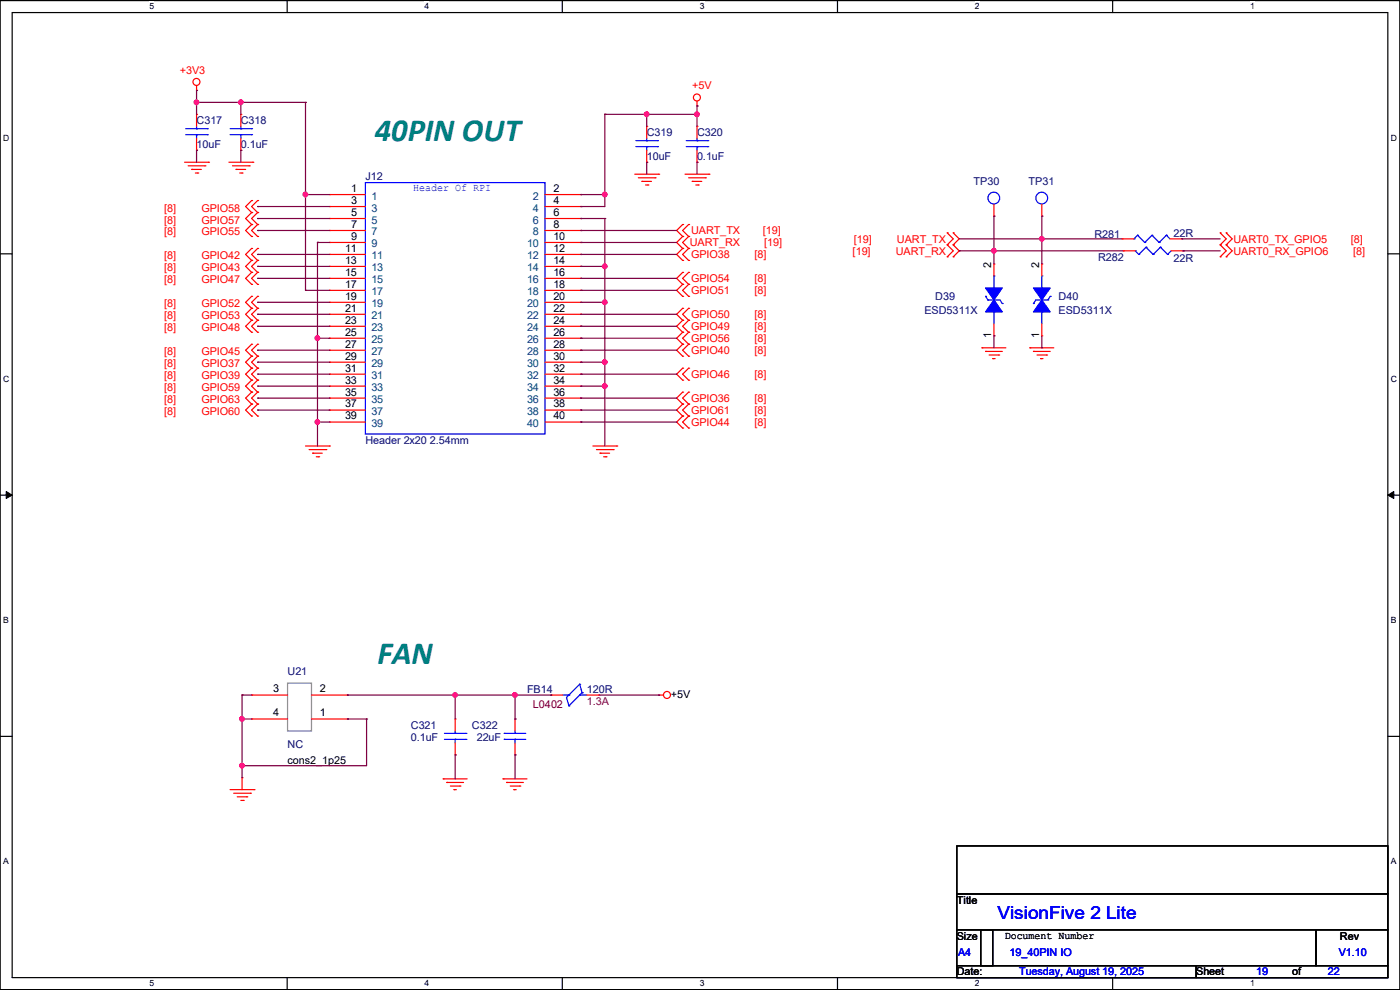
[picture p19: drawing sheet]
<svg xmlns="http://www.w3.org/2000/svg" width="297mm" height="210mm" viewBox="0 0 297 210" stroke-linecap="round" stroke-linejoin="round" font-family="sans-serif">
<defs><g id="words">
<g font-size="6.9" fill="#008080">
<text x="79.5" y="30">40PIN OUT</text>
<text x="80.1" y="140.8">FAN</text>
</g>
<text font-size="3.8" fill="#00f" x="211.6" y="195">VisionFive 2 Lite</text>
<g font-size="2.3" fill="#f00">
<text x="38.1" y="15.7">+3V3</text>
<text x="146.9" y="19">+5V</text>
<text x="34.8" y="44.9">[8]</text>
<text x="34.8" y="47.4">[8]</text>
<text x="42.7" y="44.9">GPIO58</text>
<text x="42.7" y="47.4">GPIO57</text>
<text x="34.8" y="50">[8]</text>
<text x="42.7" y="50">GPIO55</text>
<text x="146.3" y="52.2">UART_RX</text>
<text x="146.6" y="49.7">UART_TX</text>
<text x="161.8" y="49.7">[19]</text>
<text x="162.1" y="52.2">[19]</text>
<text x="181.1" y="51.5">[19]</text>
<text x="190.3" y="51.5">UART_TX</text>
<text x="261.7" y="51.5">UART0_TX_GPIO5</text>
<text x="286.5" y="51.5">[8]</text>
<text x="34.8" y="57.6">[8]</text>
<text x="34.8" y="55">[8]</text>
<text x="42.7" y="57.6">GPIO43</text>
<text x="42.7" y="55">GPIO42</text>
<text x="146.6" y="59.9">GPIO54</text>
<text x="146.6" y="54.8">GPIO38</text>
<text x="160.1" y="59.9">[8]</text>
<text x="160.1" y="54.8">[8]</text>
<text x="180.9" y="54">[19]</text>
<text x="190" y="54">UART_RX</text>
<text x="261.7" y="54">UART0_RX_GPIO6</text>
<text x="287.1" y="54">[8]</text>
<text x="34.8" y="65.2">[8]</text>
<text x="34.8" y="60.1">[8]</text>
<text x="42.7" y="65.2">GPIO52</text>
<text x="42.7" y="60.1">GPIO47</text>
<text x="146.6" y="62.4">GPIO51</text>
<text x="160.1" y="62.4">[8]</text>
<text x="34.8" y="70.3">[8]</text>
<text x="34.8" y="67.7">[8]</text>
<text x="42.7" y="70.3">GPIO48</text>
<text x="42.7" y="67.7">GPIO53</text>
<text x="146.6" y="67.5">GPIO50</text>
<text x="146.6" y="70">GPIO49</text>
<text x="160.1" y="67.5">[8]</text>
<text x="160.1" y="70">[8]</text>
<text x="34.8" y="77.9">[8]</text>
<text x="34.8" y="75.4">[8]</text>
<text x="42.7" y="77.9">GPIO37</text>
<text x="42.7" y="75.4">GPIO45</text>
<text x="146.6" y="72.6">GPIO56</text>
<text x="146.6" y="75.1">GPIO40</text>
<text x="160.1" y="72.6">[8]</text>
<text x="160.1" y="75.1">[8]</text>
<text x="34.8" y="80.4">[8]</text>
<text x="34.8" y="83">[8]</text>
<text x="42.7" y="80.4">GPIO39</text>
<text x="42.7" y="83">GPIO59</text>
<text x="146.6" y="80.2">GPIO46</text>
<text x="160.1" y="80.2">[8]</text>
<text x="34.8" y="88.1">[8]</text>
<text x="34.8" y="85.5">[8]</text>
<text x="42.7" y="88.1">GPIO60</text>
<text x="42.7" y="85.5">GPIO63</text>
<text x="146.6" y="87.8">GPIO61</text>
<text x="146.6" y="85.3">GPIO36</text>
<text x="160.1" y="87.8">[8]</text>
<text x="160.1" y="85.3">[8]</text>
<text x="146.6" y="90.3">GPIO44</text>
<text x="160.1" y="90.3">[8]</text>
</g>
<g font-size="2.3" fill="#000080">
<text x="41.7" y="26.3">C317</text>
<text x="51.1" y="26.3">C318</text>
<text x="137.2" y="28.9">C319</text>
<text x="147.9" y="28.9">C320</text>
<text x="41.7" y="31.4">10uF</text>
<text x="51.1" y="31.4">0.1uF</text>
<text x="137.2" y="34">10uF</text>
<text x="147.9" y="34">0.1uF</text>
<text x="77.5" y="38.3">J12</text>
<text x="206.5" y="39.3">TP30</text>
<text x="218.2" y="39.3">TP31</text>
<text x="232.2" y="50.5">R281</text>
<text x="249" y="50.2">22R</text>
<text x="233" y="55.3">R282</text>
<text x="249" y="55.5">22R</text>
<text x="198.4" y="63.7">D39</text>
<text x="224.6" y="63.7">D40</text>
<text x="196.1" y="66.7">ESD5311X</text>
<text x="224.6" y="66.7">ESD5311X</text>
<text x="77.5" y="94.1">Header 2x20 2.54mm</text>
<text x="61" y="143.2">U21</text>
<text x="111.8" y="147">FB14</text>
<text x="124.5" y="147">120R</text>
<text x="87.2" y="154.6">C321</text>
<text x="100.1" y="154.6">C322</text>
<text x="61" y="158.7">NC</text>
<text x="87.2" y="157.1">0.1uF</text>
<text x="101.1" y="157.1">22uF</text>
</g>
<g font-size="2.3">
<text x="74.5" y="40.7">1</text>
<text x="117.4" y="40.7">2</text>
<text x="74.5" y="43.3">3</text>
<text x="74.5" y="45.8">5</text>
<text x="117.4" y="43.3">4</text>
<text x="117.4" y="45.8">6</text>
<text x="73.2" y="53.4">11</text>
<text x="74.5" y="48.3">7</text>
<text x="74.5" y="50.9">9</text>
<text x="117.4" y="48.3">8</text>
<text x="117.4" y="50.9">10</text>
<text x="117.4" y="53.4">12</text>
<text x="73.2" y="56">13</text>
<text x="73.2" y="58.5">15</text>
<text x="117.4" y="56">14</text>
<text x="117.4" y="58.5">16</text>
<text x="210.3" y="56.8" transform="rotate(-90 210.3 56.8)">2</text>
<text x="220.5" y="56.8" transform="rotate(-90 220.5 56.8)">2</text>
<text x="73.2" y="61">17</text>
<text x="73.2" y="63.6">19</text>
<text x="117.4" y="61">18</text>
<text x="117.4" y="63.6">20</text>
<text x="73.2" y="66.1">21</text>
<text x="73.2" y="68.7">23</text>
<text x="73.2" y="71.2">25</text>
<text x="117.4" y="66.1">22</text>
<text x="117.4" y="68.7">24</text>
<text x="117.4" y="71.2">26</text>
<text x="210.3" y="71.8" transform="rotate(-90 210.3 71.8)">1</text>
<text x="220.5" y="71.8" transform="rotate(-90 220.5 71.8)">1</text>
<text x="73.2" y="73.7">27</text>
<text x="73.2" y="76.3">29</text>
<text x="117.4" y="73.7">28</text>
<text x="117.4" y="76.3">30</text>
<text x="73.2" y="78.8">31</text>
<text x="73.2" y="81.4">33</text>
<text x="73.2" y="83.9">35</text>
<text x="117.4" y="78.8">32</text>
<text x="117.4" y="81.4">34</text>
<text x="117.4" y="83.9">36</text>
<text x="73.2" y="86.4">37</text>
<text x="73.2" y="89">39</text>
<text x="117.4" y="86.4">38</text>
<text x="117.4" y="89">40</text>
<text x="58" y="146.9">3</text>
<text x="67.9" y="146.9">2</text>
<text x="142.3" y="148">+5V</text>
<text x="58" y="152">4</text>
<text x="67.9" y="152">1</text>
<text x="61" y="162">cons2_1p25</text>
<text x="203" y="191.7">Title</text>
<text x="203" y="199.3">Size</text>
<text x="213.1" y="199.1">Document Number</text>
<text x="284.3" y="199.3">Rev</text>
<text x="203" y="206.9">Date:</text>
<text x="253.8" y="206.9">Sheet</text>
<text x="274.1" y="206.9">of</text>
</g>
<g font-size="2.3" fill="#00f">
<text x="87.7" y="40.6">Header Of RPI</text>
<text x="203.2" y="202.9">A4</text>
<text x="214.2" y="202.9">19_40PIN IO</text>
<text x="284" y="202.9">V1.10</text>
<text x="216.2" y="206.9">Tuesday, August 19, 2025</text>
<text x="266.5" y="206.9">19</text>
<text x="281.7" y="206.9">22</text>
</g>
<g font-size="2.3" fill="#004080">
<text x="78.8" y="42.3">1</text>
<text x="78.8" y="44.9">3</text>
<text x="78.8" y="47.4">5</text>
<text x="113.1" y="42.3">2</text>
<text x="113.1" y="44.9">4</text>
<text x="113.1" y="47.4">6</text>
<text x="78.8" y="50">7</text>
<text x="78.8" y="52.5">9</text>
<text x="111.8" y="52.5">10</text>
<text x="113.1" y="50">8</text>
<text x="78.8" y="55">11</text>
<text x="78.8" y="57.6">13</text>
<text x="111.8" y="55">12</text>
<text x="111.8" y="57.6">14</text>
<text x="78.8" y="60.1">15</text>
<text x="78.8" y="62.7">17</text>
<text x="78.8" y="65.2">19</text>
<text x="111.8" y="60.1">16</text>
<text x="111.8" y="62.7">18</text>
<text x="111.8" y="65.2">20</text>
<text x="78.8" y="67.7">21</text>
<text x="78.8" y="70.3">23</text>
<text x="111.8" y="67.7">22</text>
<text x="111.8" y="70.3">24</text>
<text x="78.8" y="72.8">25</text>
<text x="78.8" y="75.4">27</text>
<text x="78.8" y="77.9">29</text>
<text x="111.8" y="72.8">26</text>
<text x="111.8" y="75.4">28</text>
<text x="111.8" y="77.9">30</text>
<text x="78.8" y="80.4">31</text>
<text x="78.8" y="83">33</text>
<text x="111.8" y="80.4">32</text>
<text x="111.8" y="83">34</text>
<text x="78.8" y="85.5">35</text>
<text x="78.8" y="88.1">37</text>
<text x="111.8" y="85.5">36</text>
<text x="111.8" y="88.1">38</text>
<text x="78.8" y="90.6">39</text>
<text x="111.8" y="90.6">40</text>
</g>
<text font-size="2.3" fill="#800040" x="124.5" y="149.5">1.3A</text>
<text font-size="2.3" fill="#800000" x="113.1" y="150.3">L0402</text>
<g font-size="1.8">
<text x="31.7" y="2">5</text>
<text x="90.1" y="2">4</text>
<text x="148.5" y="2">3</text>
<text x="206.8" y="2">2</text>
<text x="265.2" y="2">1</text>
<text x=".7" y="29.8">D</text>
<text x="295.1" y="29.8">D</text>
<text x=".7" y="81">C</text>
<text x="295.1" y="81">C</text>
<text x=".7" y="132.2">B</text>
<text x="295.1" y="132.2">B</text>
<text x=".7" y="183.4">A</text>
<text x="295.1" y="183.4">A</text>
<text x="31.7" y="209.3">5</text>
<text x="90.1" y="209.3">4</text>
<text x="148.5" y="209.3">3</text>
<text x="206.8" y="209.3">2</text>
<text x="265.2" y="209.3">1</text>
</g>
</g></defs>
<path d="M0 .1h297v209.8h-297zM2.6 2.7h291.8v204.7h-291.8z" fill="none" stroke="#000" stroke-width=".25"/>
<g fill="#fff">
<path d="M31.7 .4h1v2h-1z"/>
<path d="M31.7 207.6h1v2h-1z"/>
</g>
<path d="M60.9 .1v2.6M60.9 207.4v2.5" fill="none" stroke="#000" stroke-width=".25"/>
<g fill="#fff">
<path d="M90.1 .4h1v2h-1z"/>
<path d="M90.1 207.6h1v2h-1z"/>
</g>
<path d="M119.3 .1v2.6M119.3 207.4v2.5" fill="none" stroke="#000" stroke-width=".25"/>
<g fill="#fff">
<path d="M148.5 .4h.9v2h-.9z"/>
<path d="M148.5 207.6h.9v2h-.9z"/>
</g>
<path d="M177.7 .1v2.6M177.7 207.4v2.5" fill="none" stroke="#000" stroke-width=".25"/>
<g fill="#fff">
<path d="M206.8 .4h1v2h-1z"/>
<path d="M206.8 207.6h1v2h-1z"/>
</g>
<path d="M236.1 .1v2.6M236.1 207.4v2.5" fill="none" stroke="#000" stroke-width=".25"/>
<g fill="#fff">
<path d="M265.2 .4h1v2h-1z"/>
<path d="M265.2 207.6h1v2h-1z"/>
<path d="M.7 28.2h1.2v2h-1.2z"/>
<path d="M295.1 28.2h1.2v2h-1.2z"/>
<path d="M.7 79.4h1.2v2h-1.2z"/>
<path d="M295.1 79.4h1.2v2h-1.2z"/>
</g>
<path d="M0 53.8h2.6M294.4 53.8h2.6" fill="none" stroke="#000" stroke-width=".25"/>
<g fill="#fff">
<path d="M.7 130.6h1.2v2h-1.2z"/>
<path d="M295.1 130.6h1.1v2h-1.1z"/>
</g>
<path d="M0 105h2.6M294.4 105h2.6" fill="none" stroke="#000" stroke-width=".25"/>
<path d="M1.3 104.3l1.3 .7-1.3 .7zM294.4 105l1.3-.7v1.4z" fill="#000" stroke="#000" stroke-width=".21"/>
<g fill="#fff">
<path d="M.7 181.8h1.2v2h-1.2z"/>
<path d="M295.1 181.8h1.1v2h-1.1z"/>
</g>
<path d="M0 156.2h2.6M294.4 156.2h2.6M203 179.5h91.4v10.1h-91.4zM203 189.6h91.4v7.6h-91.4zM203 197.2h7.6v7.7h-7.6zM208.1 197.2h71.1v7.7h-71.1zM279.2 197.2h15.2v7.7h-15.2zM203 204.9h50.8v2.5h-50.8zM253.8 204.9h40.6v2.5h-40.6z" fill="none" stroke="#000" stroke-width=".25"/>
<g fill="none" stroke="#f00" stroke-width=".25">
<path d="M41.7 19.2h.1M41.7 18.2v1M39.2 34.4h5M39.9 35.2h3.6M40.7 35.9h.1M40.7 35.9h2M41.4 36.7h.6M41.7 24.3h.1M41.7 31.9h.1M41.7 24.3v2.5M41.7 29.3v2.6M42 36.7h.1"/>
<path d="M43.5 35.2h.1M44.2 34.4h.1M48.6 34.4h5M49.3 35.2h3.6M50.1 35.9h.1M50.1 35.9h2M50.8 36.7h.6M51.1 24.3h.1M51.1 31.9h.1M51.1 24.3v2.5M51.1 29.3v2.6M51.4 36.7h.1"/>
<path d="M52.9 35.2h.1M53.6 34.4h.1M134.7 37h5M135.4 37.7h3.6M136.2 38.5h.1M136.2 38.5h2M136.9 39.2h.6M137.2 26.8h.1M137.2 34.4h.1M137.2 26.8v2.5M137.2 31.9v2.5M137.5 39.2h.1"/>
<path d="M139 37.7h.1M139.7 37h.1M145.3 37h5.1M146.1 37.7h3.5M146.9 38.5h.1M146.9 38.5h2M147.6 39.2h.5M147.9 22.5h.1M147.9 26.8h.1M147.9 34.4h.1M147.9 21.5v1M147.9 26.8v2.5"/>
<path d="M147.9 31.9v2.5M148.1 39.2h.1M149.6 37.7h.1M150.4 37h.1M53.4 55.2h.1M53.4 57.8h.1M53.4 52.7h.1M53.4 42.5h.1M53.4 45.1h.1M53.4 47.6h.1M53.4 50.2h.1M53.4 55.2l-1.3 1.3 1.3 1.3"/>
<path d="M53.4 52.7l-1.3 1.3 1.3 1.2M53.4 42.5l-1.3 1.3 1.3 1.3M53.4 45.1l-1.3 1.3 1.3 1.2M53.4 47.6l-1.3 1.3 1.3 1.3M53.4 57.8l-1.3 1.3 1.3 1.2M54.7 55.2h.1M54.7 57.8h.1M54.7 52.7h.1M54.7 42.5h.1M54.7 45.1h.1M54.7 47.6h.1M54.7 50.2h.1"/>
<path d="M54.7 55.2l-1.3 1.3 1.3 1.3M54.7 52.7l-1.3 1.3 1.3 1.2M54.7 42.5l-1.3 1.3 1.3 1.3M54.7 45.1l-1.3 1.3 1.3 1.2M54.7 47.6l-1.3 1.3 1.3 1.3M54.7 57.8l-1.3 1.3 1.3 1.2M69.9 41.3h.1M69.9 43.8h.1M69.9 46.4h.1M69.9 48.9h.1M69.9 51.4h.1M69.9 54h.1"/>
<path d="M69.9 56.5h.1M69.9 59.1h.1M69.9 41.3h7.6M69.9 43.8h7.6M69.9 46.4h7.6M69.9 48.9h7.6M69.9 51.4h7.6M69.9 54h7.6M69.9 56.5h7.6M69.9 59.1h7.6M115.6 41.3h7.6M115.6 43.8h7.6"/>
<path d="M115.6 46.4h7.6M115.6 48.9h7.6M115.6 51.4h7.6M115.6 54h7.6M115.6 56.5h7.6M115.6 59.1h7.6M123.2 41.3h.1M123.2 43.8h.1M123.2 46.4h.1M123.2 48.9h.1M123.2 51.4h.1M123.2 54h.1"/>
<path d="M123.2 56.5h.1M123.2 59.1h.1M144.8 57.8h.1M144.8 52.7h.1M144.8 55.2h.1M144.8 47.6h.1M144.8 50.2h.1M144.8 57.8l-1.2 1.3 1.2 1.2M144.8 52.7l-1.2 1.3 1.2 1.2M144.8 47.6l-1.2 1.3 1.2 1.3M144.8 50.2l-1.2 1.2 1.2 1.3M146.1 57.8h.1"/>
<path d="M146.1 55.2h.1M146.1 52.7h.1M146.1 50.2h.1M146.1 47.6h.1M146.1 57.8l-1.3 1.3 1.3 1.2M146.1 52.7l-1.3 1.3 1.3 1.2M146.1 47.6l-1.3 1.3 1.3 1.3M146.1 50.2l-1.3 1.2 1.3 1.3M201 51.9h.1M201 49.4h.1M201 54.5h.1M201 49.4l1.2 1.3-1.2 1.2"/>
<path d="M201 51.9l1.2 1.3-1.2 1.3M202.2 49.4h.1M202.2 51.9h.1M202.2 54.5h.1M202.2 49.4l1.3 1.3-1.3 1.2M202.2 51.9l1.3 1.3-1.3 1.3M210.9 56h.1M210.9 45.8h.1M210.9 43.3v2.5M210.9 56v2.5M221 56h.1M221 45.8h.1"/>
<path d="M221 43.3v2.5M221 56v2.5M238 50.7h.1M238 50.7h2.6M238.3 53.2h.1M238.3 53.2h2.5M248.2 50.7h2.5M248.5 53.2h2.5M250.7 50.7h.1M251 53.2h.1M258.9 49.4h.1M258.9 51.9h.1"/>
<path d="M258.9 54.5h.1M258.9 49.4l1.2 1.3-1.2 1.2M258.9 51.9l1.2 1.3-1.2 1.3M260.1 49.4h.1M260.1 51.9h.1M260.1 54.5h.1M260.1 49.4l1.3 1.3-1.3 1.2M260.1 51.9l1.3 1.3-1.3 1.3M53.4 75.6h.1M53.4 78.1h.1M53.4 73h.1M53.4 67.9h.1"/>
<path d="M53.4 70.5h.1M53.4 62.9h.1M53.4 65.4h.1M53.4 60.3h.1M53.4 75.6l-1.3 1.2 1.3 1.3M53.4 78.1l-1.3 1.3 1.3 1.2M53.4 73l-1.3 1.3 1.3 1.3M53.4 67.9l-1.3 1.3 1.3 1.3M53.4 62.9l-1.3 1.2 1.3 1.3M53.4 65.4l-1.3 1.3 1.3 1.2M54.7 75.6h.1M54.7 78.1h.1"/>
<path d="M54.7 73h.1M54.7 67.9h.1M54.7 70.5h.1M54.7 62.9h.1M54.7 65.4h.1M54.7 60.3h.1M54.7 75.6l-1.3 1.2 1.3 1.3M54.7 78.1l-1.3 1.3 1.3 1.2M54.7 73l-1.3 1.3 1.3 1.3M54.7 67.9l-1.3 1.3 1.3 1.3M54.7 62.9l-1.3 1.2 1.3 1.3M54.7 65.4l-1.3 1.3 1.3 1.2"/>
<path d="M69.9 61.6h.1M69.9 64.1h.1M69.9 66.7h.1M69.9 69.2h.1M69.9 71.8h.1M69.9 74.3h.1M69.9 76.8h.1M69.9 79.4h.1M69.9 61.6h7.6M69.9 64.1h7.6M69.9 66.7h7.6M69.9 69.2h7.6"/>
<path d="M69.9 71.8h7.6M69.9 74.3h7.6M69.9 76.8h7.6M69.9 79.4h7.6M115.6 61.6h7.6M115.6 64.1h7.6M115.6 66.7h7.6M115.6 69.2h7.6M115.6 71.8h7.6M115.6 74.3h7.6M115.6 76.8h7.6M115.6 79.4h7.6"/>
<path d="M123.2 61.6h.1M123.2 64.1h.1M123.2 66.7h.1M123.2 69.2h.1M123.2 71.8h.1M123.2 74.3h.1M123.2 76.8h.1M123.2 79.4h.1M144.8 60.3h.1M144.8 62.9h.1M144.8 70.5h.1M144.8 73h.1"/>
<path d="M144.8 65.4h.1M144.8 67.9h.1M144.8 78.1h.1M144.8 75.6h.1M144.8 60.3l-1.2 1.3 1.2 1.3M144.8 70.5l-1.2 1.3 1.2 1.2M144.8 65.4l-1.2 1.3 1.2 1.2M144.8 67.9l-1.2 1.3 1.2 1.3M144.8 78.1l-1.2 1.3 1.2 1.2M144.8 73l-1.2 1.3 1.2 1.3M146.1 62.9h.1M146.1 60.3h.1"/>
<path d="M146.1 73h.1M146.1 70.5h.1M146.1 67.9h.1M146.1 65.4h.1M146.1 78.1h.1M146.1 75.6h.1M146.1 60.3l-1.3 1.3 1.3 1.3M146.1 70.5l-1.3 1.3 1.3 1.2M146.1 65.4l-1.3 1.3 1.3 1.2M146.1 67.9l-1.3 1.3 1.3 1.3M146.1 78.1l-1.3 1.3 1.3 1.2M146.1 73l-1.3 1.3 1.3 1.3"/>
<path d="M208.3 73.8h.1M208.3 73.8h5.1M209.1 74.5h.1M209.1 74.5h3.5M209.8 75.3h2.1M210.6 76.1h.1M210.6 76.1h.5M210.9 71.2h.1M210.9 68.7v2.5M211.9 75.3h.1M218.5 73.8h.1M218.5 73.8h5.1"/>
<path d="M219.2 74.5h.1M219.2 74.5h3.6M220 75.3h2M220.8 76.1h.1M220.8 76.1h.5M221 71.2h.1M221 68.7v2.5M222 75.3h.1M53.4 80.6h.1M53.4 85.7h.1M53.4 88.3h.1M53.4 83.2h.1"/>
<path d="M53.4 85.7l-1.3 1.3 1.3 1.3M53.4 80.6l-1.3 1.3 1.3 1.3M53.4 83.2l-1.3 1.3 1.3 1.2M54.7 80.6h.1M54.7 85.7h.1M54.7 88.3h.1M54.7 83.2h.1M54.7 85.7l-1.3 1.3 1.3 1.3M54.7 80.6l-1.3 1.3 1.3 1.3M54.7 83.2l-1.3 1.3 1.3 1.2M64.8 94.6h5.1M65.6 95.4h3.5"/>
<path d="M66.3 96.1h.1M66.3 96.1h2.1M67.1 96.9h.5M67.6 96.9h.1M69.1 95.4h.1M69.9 94.6h.1M69.9 81.9h.1M69.9 84.5h.1M69.9 87h.1M69.9 89.5h.1M69.9 81.9h7.6M69.9 84.5h7.6"/>
<path d="M69.9 87h7.6M69.9 89.5h7.6M115.6 81.9h7.6M115.6 84.5h7.6M115.6 87h7.6M115.6 89.5h7.6M123.2 81.9h.1M123.2 84.5h.1M123.2 87h.1M123.2 89.5h.1M125.8 94.6h5.1M126.5 95.4h3.6"/>
<path d="M127.3 96.1h.1M127.3 96.1h2M128.1 96.9h.5M128.6 96.9h.1M130.1 95.4h.1M130.9 94.6h.1M144.8 85.7h.1M144.8 88.3h.1M144.8 80.6h.1M144.8 83.2h.1M144.8 90.8h.1M144.8 85.7l-1.2 1.3 1.2 1.3"/>
<path d="M144.8 83.2l-1.2 1.3 1.2 1.2M144.8 88.3l-1.2 1.2 1.2 1.3M146.1 88.3h.1M146.1 85.7h.1M146.1 80.6h.1M146.1 83.2h.1M146.1 90.8h.1M146.1 85.7l-1.3 1.3 1.3 1.3M146.1 83.2l-1.3 1.3 1.3 1.2M146.1 88.3l-1.3 1.2 1.3 1.3M53.4 147.4h.1M53.4 152.5h.1"/>
<path d="M53.4 147.4h7.6M53.4 152.5h7.6M66.1 147.4h7.6M66.1 152.5h7.6M73.7 152.5h.1M73.7 147.4h.1M96.6 152.5h.1M96.6 152.5v2.6M96.6 157.6v2.5M109.3 152.5h.1M109.3 152.5v2.6M109.3 157.6v2.5"/>
<path d="M116.9 147.4h.1M116.9 147.4h2.5M124.5 147.4h2.5M127 147.4h.1M139.7 147.4h.1M139.7 147.4h1.1M48.8 167.5h5.1M49.6 168.3h3.5M50.3 169h2.1M51.1 169.8h.5M51.4 165h.1M51.4 165v2.5"/>
<path d="M51.6 169.8h.1M52.4 169h.1M53.1 168.3h.1M53.9 167.5h.1M94 165.2h.1M94 165.2h5.1M94.8 166h.1M94.8 166h3.5M95.5 166.8h2.1M96.3 167.5h.1M96.3 167.5h.5M96.6 160.1h.1"/>
<path d="M97.6 166.8h.1M106.7 165.2h.1M106.7 165.2h5.1M107.5 166h.1M107.5 166h3.5M108.2 166.8h2.1M109 167.5h.1M109 167.5h.5M109.3 160.1h.1M110.3 166.8h.1"/>
<circle cx="41.7" cy="17.4" r=".74"/>
<circle cx="147.8" cy="20.7" r=".74"/>
<circle cx="141.5" cy="147.4" r=".74"/>
</g>
<path d="M61 144.9h5.1v10.2h-5.1z" fill="none" stroke="#808080" stroke-width=".25"/>
<g fill="none" stroke="#00f" stroke-width=".25">
<path d="M39.4 28.6h4.6M39.4 27.3h4.6M41.7 27.3h.1M41.7 28.6h.1M41.7 26.8v.5M41.7 28.6v.7M44 28.6h.1M44 27.3h.1M48.8 28.6h4.6M48.8 27.3h4.6M51.1 27.3h.1M51.1 28.6h.1"/>
<path d="M51.1 26.8v.5M51.1 28.6v.7M53.4 28.6h.1M53.4 27.3h.1M77.5 38.7h38.1v53.4h-38.1zM134.9 31.1h4.6M134.9 29.8h4.6M137.2 29.8h.1M137.2 31.1h.1M137.2 29.3v.5M137.2 31.1v.8M139.5 31.1h.1"/>
<path d="M139.5 29.8h.1M145.6 31.1h4.6M145.6 29.8h4.6M147.9 29.8h.1M147.9 31.1h.1M147.9 29.3v.5M147.9 31.1v.8M150.2 31.1h.1M150.2 29.8h.1M210.9 58.5h.1M210.9 58.5v2.6M221 58.5h.1"/>
<path d="M221 58.5v2.6M240.6 50.7h.1M240.8 53.2h.1M240.8 53.2l.8 .8M241.3 49.9h.1M241.3 49.9l1.6 1.5M241.3 49.9l-.7 .8M241.6 54h.1M242.9 51.4h.1M243.1 52.5h.1M243.1 52.5l1.5 1.5M243.1 52.5l-1.5 1.5"/>
<path d="M244.4 49.9h.1M244.4 49.9l1.5 1.5M244.4 49.9l-1.5 1.5M244.6 54h.1M245.9 51.4h.1M246.2 52.5h.1M246.2 52.5l1.5 1.5M246.2 52.5l-1.6 1.5M247.4 49.9h.1M247.4 49.9l.8 .8M247.4 49.9l-1.5 1.5M247.7 54h.1"/>
<path d="M248.5 53.2l-.8 .8M209.1 62.9h.1M209.1 62.9l.5 .7M209.6 63.6h.1M209.6 63.6h2.5l.5 .8M210.9 66.2h.1M210.9 66.2v2.5M212.6 64.4h.1M219.2 64.4h.1M221 66.2h.1M221 66.2v2.5M222.3 63.6h.1"/>
<path d="M222.3 63.6h-2.5l-.6 .8M222.8 62.9h.1M222.8 62.9l-.5 .7M94.3 156.8h4.5M94.3 155.6h4.5M96.6 155.6h.1M96.6 156.8h.1M96.6 155.1v.5M96.6 156.8v.8M98.8 156.8h.1M98.8 155.6h.1M107 156.8h.1"/>
<path d="M107 155.6h.1M107 156.8h4.5M107 155.6h4.5M109.3 155.6h.1M109.3 156.8h.1M109.3 155.1v.5M109.3 156.8v.8M119.4 147.4h1.3M120.7 149.7h.1M120.7 147.4h.1M123 145.2h.1M123 147.4h.1"/>
<path d="M123 145.2l-2.8 2.8 .5 1.7M123 147.4h1.5M123 145.2l.5 1.7M123.5 146.9h.1M123.5 146.9l-2.8 2.8"/>
<circle cx="210.8" cy="42" r="1.25"/>
<circle cx="221" cy="42" r="1.25"/>
</g>
<g fill="#00f" stroke="#00f" stroke-width=".25">
<path d="M221 63.6l1.8 2.6h-3.6z" fill-rule="evenodd"/>
<path d="M219.2 61.1h3.6l-1.8 2.5z" fill-rule="evenodd"/>
<path d="M210.9 63.6l1.7 2.6h-3.5z" fill-rule="evenodd"/>
<path d="M209.1 61.1h3.5l-1.7 2.5z" fill-rule="evenodd"/>
</g>
<g fill="none" stroke="#800040" stroke-width=".25">
<path d="M41.7 19.2h.1M41.7 19.2v5.1M41.7 31.9h.1M41.7 21.7h.1M41.7 31.9v2.5M41.7 21.7h23.1M51.1 31.9h.1M51.1 21.7h.1M51.1 21.7v2.6M51.1 31.9v2.5M64.8 21.7h.1M64.8 21.7v39.9"/>
<path d="M128.3 24.3h.1M128.3 24.3v19.5h-5.1M128.3 24.3h19.6M137.2 34.4h.1M137.2 24.3h.1M137.2 24.3v2.5M137.2 34.4v2.6M147.9 22.5h.1M147.9 34.4h.1M147.9 24.3h.1M147.9 22.5v4.3M147.9 34.4v2.6"/>
<path d="M54.7 46.4h.1M54.7 48.9h.1M54.7 54h.1M54.7 56.5h.1M54.7 43.8h.1M54.7 59.1h.1M54.7 56.5h15.2M54.7 46.4h15.2M54.7 48.9h15.2M54.7 43.8h15.2M54.7 54h15.2M54.7 59.1h15.2"/>
<path d="M64.8 41.3h.1M64.8 41.3h5.1M67.4 51.4h.1M67.4 51.4v43.2M67.4 51.4h2.5M123.2 56.5h.1M123.2 46.4h.1M123.2 48.9h.1M123.2 43.8h.1M123.2 41.3h.1M123.2 54h.1M123.2 59.1h.1"/>
<path d="M123.2 51.4h.1M123.2 51.4h20.4M123.2 41.3h5.1M123.2 56.5h5.1M123.2 46.4h5.1M123.2 48.9h20.4M123.2 54h20.4M123.2 59.1h20.4M128.3 46.4h.1M128.3 56.5h.1M128.3 41.3h.1M128.3 46.4v48.2"/>
<path d="M203.5 53.2h.1M203.5 53.2h34.8M203.5 50.7h34.5M210.9 53.2h.1M210.9 45.8h.1M210.9 45.8v10.2M221 50.7h.1M221 45.8h.1M221 45.8v10.2M250.7 50.7h.1M250.7 50.7h8.2M251 53.2h.1"/>
<path d="M251 53.2h7.9M54.7 74.3h.1M54.7 76.8h.1M54.7 79.4h.1M54.7 64.1h.1M54.7 66.7h.1M54.7 69.2h.1M54.7 76.8h15.2M54.7 64.1h15.2M54.7 69.2h15.2M54.7 74.3h15.2M54.7 79.4h15.2"/>
<path d="M54.7 66.7h15.2M64.8 61.6h.1M64.8 61.6h5.1M67.4 71.8h.1M67.4 71.8h2.5M123.2 76.8h.1M123.2 64.1h.1M123.2 69.2h.1M123.2 71.8h.1M123.2 74.3h.1M123.2 79.4h.1M123.2 61.6h.1"/>
<path d="M123.2 66.7h.1M123.2 61.6h20.4M123.2 71.8h20.4M123.2 76.8h5.1M123.2 64.1h5.1M123.2 69.2h20.4M123.2 74.3h20.4M123.2 79.4h20.4M123.2 66.7h20.4M128.3 76.8h.1M128.3 64.1h.1M210.9 71.2h.1"/>
<path d="M210.9 71.2v2.6M221 73.8h.1M221 71.2v2.6M54.7 81.9h.1M54.7 84.5h.1M54.7 87h.1M54.7 81.9h15.2M54.7 84.5h15.2M54.7 87h15.2M67.4 89.5h.1M67.4 89.5h2.5M123.2 81.9h.1"/>
<path d="M123.2 84.5h.1M123.2 87h.1M123.2 89.5h.1M123.2 89.5h20.4M123.2 81.9h5.1M123.2 84.5h20.4M123.2 87h20.4M128.3 81.9h.1M51.4 147.4h.1M51.4 152.5h.1M51.4 147.4h2M51.4 147.4v17.6"/>
<path d="M51.4 152.5h2M73.7 147.4h.1M73.7 152.5h.1M73.7 147.4h43.2M73.7 152.5h4.1M77.8 152.5h.1M77.8 152.5v9.9h-26.4M96.6 147.4h.1M96.6 147.4v5.1M109.3 147.4h.1M109.3 152.5h.1M109.3 147.4v5.1"/>
<path d="M116.9 147.4h.1M127 147.4h12.7M139.7 147.4h.1M51.4 162.4h.1M96.6 160.1h.1M96.6 160.1v5.1M109.3 160.1h.1M109.3 160.1v5.1"/>
</g>
<g fill="#f0f" stroke="#f0f" stroke-width=".25">
<circle cx="64.8" cy="41.3" r=".49"/>
<circle cx="67.3" cy="89.5" r=".49"/>
<circle cx="67.3" cy="71.7" r=".49"/>
<circle cx="128.3" cy="81.9" r=".49"/>
<circle cx="128.3" cy="76.8" r=".49"/>
<circle cx="128.3" cy="56.5" r=".49"/>
<circle cx="128.3" cy="41.3" r=".49"/>
<circle cx="128.3" cy="64.1" r=".49"/>
<circle cx="51.1" cy="21.7" r=".49"/>
<circle cx="41.7" cy="21.7" r=".49"/>
<circle cx="137.2" cy="24.2" r=".49"/>
<circle cx="51.3" cy="162.4" r=".49"/>
<circle cx="51.3" cy="152.5" r=".49"/>
<circle cx="210.8" cy="53.2" r=".49"/>
<circle cx="221" cy="50.7" r=".49"/>
<circle cx="147.8" cy="24.2" r=".49"/>
<circle cx="96.5" cy="147.4" r=".49"/>
<circle cx="109.2" cy="147.4" r=".49"/>
</g>
<use href="#words"/>
</svg>
